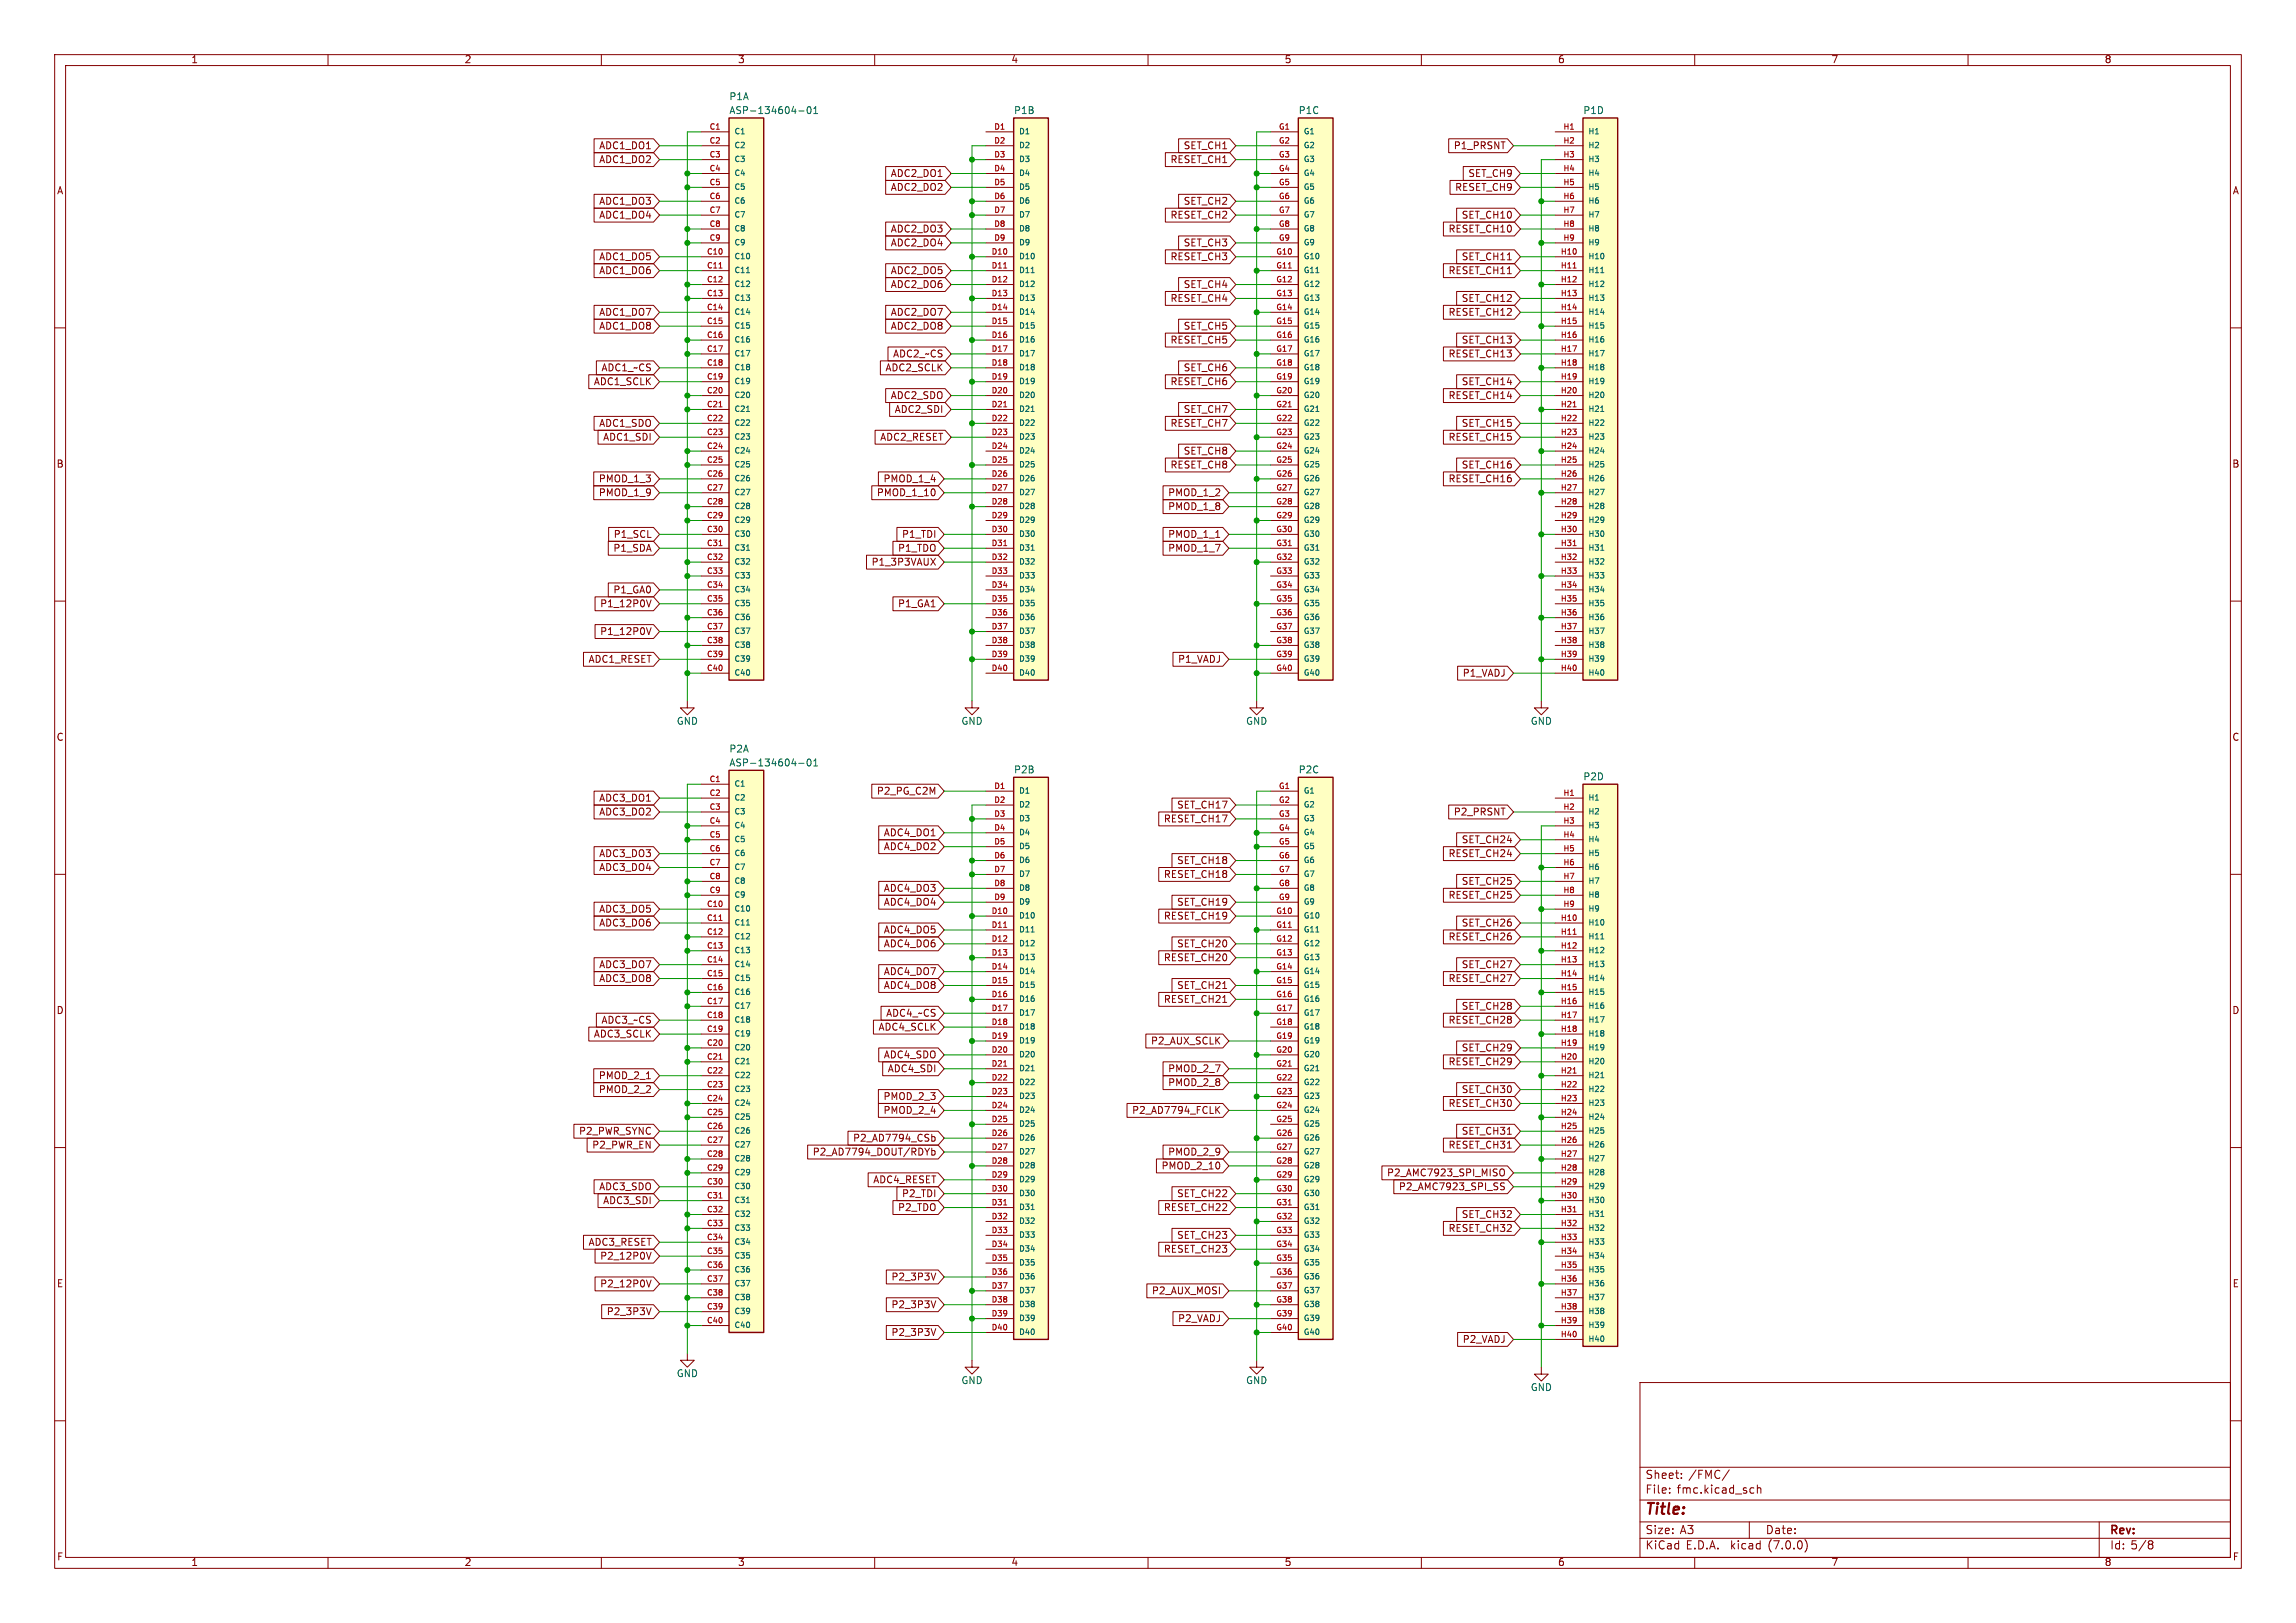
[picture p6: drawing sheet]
<svg xmlns="http://www.w3.org/2000/svg" width="420mm" height="297mm" viewBox="0 0 420 297" stroke-linecap="round" stroke-linejoin="round" font-family="sans-serif">
<defs><g id="words">
<text font-size="2.8" fill="#840000" x="301" y="277.8">Title:</text>
<g font-size="2.1" fill="#840000">
<text x="301" y="273.6">File:</text>
<text x="301" y="270.9">Sheet:</text>
<text x="306.8" y="273.6">fmc.kicad_sch</text>
<text x="308.9" y="270.9">/FMC/</text>
<text x="301" y="281">Size:</text>
<text x="307.3" y="281">A3</text>
<text x="323" y="281">Date:</text>
<text x="386" y="281.2">Rev:</text>
<text x="301" y="283.8">KiCad</text>
<text x="308.4" y="283.8">E.D.A.</text>
<text x="316.6" y="283.8">kicad</text>
<text x="323.6" y="283.8">(7.0.0)</text>
<text x="386" y="283.8">Id: 5/8</text>
</g>
<g font-size="1.8" fill="#840000">
<text x="35" y="11.8">1</text>
<text x="85" y="11.8">2</text>
<text x="135" y="11.8">3</text>
<text x="185" y="11.8">4</text>
<text x="235" y="11.8">5</text>
<text x="285" y="11.8">6</text>
<text x="335" y="11.8">7</text>
<text x="385" y="11.8">8</text>
<text x="109.5" y="27.6">ADC1_DO1</text>
<text x="216.4" y="27.6">SET_CH1</text>
<text x="265.8" y="27.6">P1_PRSNT</text>
<text x="10.4" y="35.8">A</text>
<text x="109.5" y="30.1">ADC1_DO2</text>
<text x="162.8" y="32.7">ADC2_DO1</text>
<text x="162.8" y="35.2">ADC2_DO2</text>
<text x="214" y="30.1">RESET_CH1</text>
<text x="266.1" y="35.2">RESET_CH9</text>
<text x="268.5" y="32.7">SET_CH9</text>
<text x="408.4" y="35.8">A</text>
<text x="109.5" y="40.3">ADC1_DO4</text>
<text x="109.5" y="37.7">ADC1_DO3</text>
<text x="214" y="40.3">RESET_CH2</text>
<text x="216.4" y="37.7">SET_CH2</text>
<text x="267.3" y="40.3">SET_CH10</text>
<text x="109.5" y="47.9">ADC1_DO5</text>
<text x="162.8" y="45.4">ADC2_DO4</text>
<text x="162.8" y="42.8">ADC2_DO3</text>
<text x="214" y="47.9">RESET_CH3</text>
<text x="216.4" y="45.4">SET_CH3</text>
<text x="264.8" y="42.8">RESET_CH10</text>
<text x="267.3" y="47.9">SET_CH11</text>
<text x="109.5" y="50.4">ADC1_DO6</text>
<text x="162.8" y="53">ADC2_DO6</text>
<text x="162.8" y="50.4">ADC2_DO5</text>
<text x="216.4" y="53">SET_CH4</text>
<text x="264.8" y="50.4">RESET_CH11</text>
<text x="109.5" y="58.1">ADC1_DO7</text>
<text x="162.8" y="58.1">ADC2_DO7</text>
<text x="214" y="55.5">RESET_CH4</text>
<text x="264.8" y="58.1">RESET_CH12</text>
<text x="267.3" y="55.5">SET_CH12</text>
<text x="109.5" y="60.6">ADC1_DO8</text>
<text x="162.8" y="60.6">ADC2_DO8</text>
<text x="163.2" y="65.7">ADC2_~CS</text>
<text x="214" y="63.1">RESET_CH5</text>
<text x="216.4" y="60.6">SET_CH5</text>
<text x="264.8" y="65.7">RESET_CH13</text>
<text x="267.3" y="63.1">SET_CH13</text>
<text x="108.5" y="70.8">ADC1_SCLK</text>
<text x="109.9" y="68.2">ADC1_~CS</text>
<text x="161.9" y="68.2">ADC2_SCLK</text>
<text x="214" y="70.8">RESET_CH6</text>
<text x="216.4" y="68.2">SET_CH6</text>
<text x="267.3" y="70.8">SET_CH14</text>
<text x="162.8" y="73.3">ADC2_SDO</text>
<text x="163.5" y="75.8">ADC2_SDI</text>
<text x="216.4" y="75.8">SET_CH7</text>
<text x="264.8" y="73.3">RESET_CH14</text>
<text x="109.5" y="78.4">ADC1_SDO</text>
<text x="110.2" y="80.9">ADC1_SDI</text>
<text x="160.9" y="80.9">ADC2_RESET</text>
<text x="214" y="78.4">RESET_CH7</text>
<text x="216.4" y="83.5">SET_CH8</text>
<text x="264.8" y="80.9">RESET_CH15</text>
<text x="267.3" y="78.4">SET_CH15</text>
<text x="10.3" y="85.8">B</text>
<text x="109.4" y="88.5">PMOD_1_3</text>
<text x="161.5" y="88.5">PMOD_1_4</text>
<text x="214" y="86">RESET_CH8</text>
<text x="264.8" y="88.5">RESET_CH16</text>
<text x="267.3" y="86">SET_CH16</text>
<text x="408.3" y="85.8">B</text>
<text x="109.4" y="91.1">PMOD_1_9</text>
<text x="160.3" y="91.1">PMOD_1_10</text>
<text x="213.6" y="91.1">PMOD_1_2</text>
<text x="213.6" y="93.6">PMOD_1_8</text>
<text x="112.1" y="101.2">P1_SDA</text>
<text x="112.1" y="98.7">P1_SCL</text>
<text x="164.1" y="101.2">P1_TDO</text>
<text x="164.9" y="98.7">P1_TDI</text>
<text x="213.6" y="98.7">PMOD_1_1</text>
<text x="213.6" y="101.2">PMOD_1_7</text>
<text x="159.3" y="103.8">P1_3P3VAUX</text>
<text x="109.7" y="111.4">P1_12P0V</text>
<text x="112.1" y="108.9">P1_GA0</text>
<text x="164.1" y="111.4">P1_GA1</text>
<text x="109.7" y="116.5">P1_12P0V</text>
<text x="107.5" y="121.6">ADC1_RESET</text>
<text x="215.4" y="121.6">P1_VADJ</text>
<text x="267.4" y="124.1">P1_VADJ</text>
<text x="10.3" y="135.8">C</text>
<text x="408.3" y="135.8">C</text>
<text x="109.5" y="149.5">ADC3_DO2</text>
<text x="109.5" y="147">ADC3_DO1</text>
<text x="160.3" y="145.7">P2_PG_C2M</text>
<text x="215.2" y="148.2">SET_CH17</text>
<text x="265.8" y="149.5">P2_PRSNT</text>
<text x="161.5" y="153.3">ADC4_DO1</text>
<text x="161.5" y="155.9">ADC4_DO2</text>
<text x="212.8" y="150.8">RESET_CH17</text>
<text x="267.3" y="154.6">SET_CH24</text>
<text x="109.5" y="157.1">ADC3_DO3</text>
<text x="109.5" y="159.7">ADC3_DO4</text>
<text x="212.8" y="160.9">RESET_CH18</text>
<text x="215.2" y="158.4">SET_CH18</text>
<text x="264.8" y="157.1">RESET_CH24</text>
<text x="109.5" y="167.3">ADC3_DO5</text>
<text x="161.5" y="166">ADC4_DO4</text>
<text x="161.5" y="163.5">ADC4_DO3</text>
<text x="215.2" y="166">SET_CH19</text>
<text x="264.8" y="164.7">RESET_CH25</text>
<text x="267.3" y="162.2">SET_CH25</text>
<text x="109.5" y="169.8">ADC3_DO6</text>
<text x="161.5" y="173.6">ADC4_DO6</text>
<text x="161.5" y="171.1">ADC4_DO5</text>
<text x="212.8" y="168.6">RESET_CH19</text>
<text x="215.2" y="173.6">SET_CH20</text>
<text x="264.8" y="172.4">RESET_CH26</text>
<text x="267.3" y="169.8">SET_CH26</text>
<text x="109.5" y="180">ADC3_DO8</text>
<text x="109.5" y="177.4">ADC3_DO7</text>
<text x="161.5" y="178.7">ADC4_DO7</text>
<text x="212.8" y="176.2">RESET_CH20</text>
<text x="264.8" y="180">RESET_CH27</text>
<text x="267.3" y="177.4">SET_CH27</text>
<text x="10.3" y="185.8">D</text>
<text x="161.5" y="181.3">ADC4_DO8</text>
<text x="212.8" y="183.8">RESET_CH21</text>
<text x="215.2" y="181.3">SET_CH21</text>
<text x="267.3" y="185.1">SET_CH28</text>
<text x="408.3" y="185.8">D</text>
<text x="108.5" y="190.1">ADC3_SCLK</text>
<text x="109.9" y="187.6">ADC3_~CS</text>
<text x="160.6" y="188.9">ADC4_SCLK</text>
<text x="162" y="186.3">ADC4_~CS</text>
<text x="210.4" y="191.4">P2_AUX_SCLK</text>
<text x="264.8" y="187.6">RESET_CH28</text>
<text x="109.4" y="197.8">PMOD_2_1</text>
<text x="161.5" y="194">ADC4_SDO</text>
<text x="162.3" y="196.5">ADC4_SDI</text>
<text x="213.6" y="196.5">PMOD_2_7</text>
<text x="264.8" y="195.2">RESET_CH29</text>
<text x="267.3" y="192.7">SET_CH29</text>
<text x="109.4" y="200.3">PMOD_2_2</text>
<text x="161.5" y="201.6">PMOD_2_3</text>
<text x="213.6" y="199">PMOD_2_8</text>
<text x="264.8" y="202.8">RESET_CH30</text>
<text x="267.3" y="200.3">SET_CH30</text>
<text x="105.8" y="207.9">P2_PWR_SYNC</text>
<text x="155.9" y="209.2">P2_AD7794_CSb</text>
<text x="161.5" y="204.1">PMOD_2_4</text>
<text x="207" y="204.1">P2_AD7794_FCLK</text>
<text x="267.3" y="207.9">SET_CH31</text>
<text x="108.2" y="210.5">P2_PWR_EN</text>
<text x="148.5" y="211.7">P2_AD7794_DOUT/RDYb</text>
<text x="212.3" y="214.3">PMOD_2_10</text>
<text x="213.6" y="211.7">PMOD_2_9</text>
<text x="253.6" y="215.5">P2_AMC7923_SPI_MISO</text>
<text x="264.8" y="210.5">RESET_CH31</text>
<text x="109.5" y="218.1">ADC3_SDO</text>
<text x="110.2" y="220.6">ADC3_SDI</text>
<text x="159.6" y="216.8">ADC4_RESET</text>
<text x="164.1" y="221.9">P2_TDO</text>
<text x="164.9" y="219.4">P2_TDI</text>
<text x="212.8" y="221.9">RESET_CH22</text>
<text x="215.2" y="219.4">SET_CH22</text>
<text x="255.8" y="218.1">P2_AMC7923_SPI_SS</text>
<text x="215.2" y="227">SET_CH23</text>
<text x="264.8" y="225.7">RESET_CH32</text>
<text x="267.3" y="223.2">SET_CH32</text>
<text x="107.5" y="228.2">ADC3_RESET</text>
<text x="109.7" y="230.8">P2_12P0V</text>
<text x="212.8" y="229.5">RESET_CH23</text>
<text x="10.4" y="235.8">E</text>
<text x="109.7" y="235.9">P2_12P0V</text>
<text x="162.9" y="234.6">P2_3P3V</text>
<text x="162.9" y="239.7">P2_3P3V</text>
<text x="210.6" y="237.1">P2_AUX_MOSI</text>
<text x="408.3" y="235.8">E</text>
<text x="110.9" y="240.9">P2_3P3V</text>
<text x="162.9" y="244.8">P2_3P3V</text>
<text x="215.4" y="242.2">P2_VADJ</text>
<text x="267.4" y="246">P2_VADJ</text>
<text x="10.4" y="285.8">F</text>
<text x="35" y="286.8">1</text>
<text x="85" y="286.8">2</text>
<text x="135" y="286.8">3</text>
<text x="185" y="286.8">4</text>
<text x="235" y="286.8">5</text>
<text x="285" y="286.8">6</text>
<text x="335" y="286.8">7</text>
<text x="385" y="286.8">8</text>
<text x="408.4" y="285.8">F</text>
</g>
<g font-size="1.8" fill="#006464">
<text x="133.4" y="18.6">P1A</text>
<text x="133.4" y="21.1">ASP-134604-01</text>
<text x="185.4" y="21.1">P1B</text>
<text x="237.5" y="21.1">P1C</text>
<text x="289.6" y="21.1">P1D</text>
<text x="123.7" y="132.9">GND</text>
<text x="133.4" y="138">P2A</text>
<text x="175.8" y="132.9">GND</text>
<text x="227.9" y="132.9">GND</text>
<text x="279.9" y="132.9">GND</text>
<text x="133.4" y="140.5">ASP-134604-01</text>
<text x="185.4" y="141.8">P2B</text>
<text x="237.5" y="141.8">P2C</text>
<text x="289.6" y="143.1">P2D</text>
<text x="123.7" y="252.3">GND</text>
<text x="175.8" y="253.6">GND</text>
<text x="227.9" y="253.6">GND</text>
<text x="279.9" y="254.8">GND</text>
</g>
<g font-size="1.4" fill="#a90000">
<text x="129.7" y="23.9">C1</text>
<text x="181.8" y="23.9">D1</text>
<text x="233.9" y="23.9">G1</text>
<text x="285.9" y="23.9">H1</text>
<text x="129.7" y="26.4">C2</text>
<text x="129.7" y="29">C3</text>
<text x="181.8" y="26.4">D2</text>
<text x="181.8" y="29">D3</text>
<text x="233.9" y="26.4">G2</text>
<text x="233.9" y="29">G3</text>
<text x="285.9" y="26.4">H2</text>
<text x="285.9" y="29">H3</text>
<text x="129.7" y="31.5">C4</text>
<text x="129.7" y="34">C5</text>
<text x="181.8" y="31.5">D4</text>
<text x="181.8" y="34">D5</text>
<text x="233.9" y="31.5">G4</text>
<text x="233.9" y="34">G5</text>
<text x="285.9" y="31.5">H4</text>
<text x="285.9" y="34">H5</text>
<text x="129.7" y="36.6">C6</text>
<text x="129.7" y="39.1">C7</text>
<text x="129.7" y="41.7">C8</text>
<text x="181.8" y="36.6">D6</text>
<text x="181.8" y="39.1">D7</text>
<text x="181.8" y="41.7">D8</text>
<text x="233.9" y="36.6">G6</text>
<text x="233.9" y="39.1">G7</text>
<text x="233.9" y="41.7">G8</text>
<text x="285.9" y="36.6">H6</text>
<text x="285.9" y="39.1">H7</text>
<text x="285.9" y="41.7">H8</text>
<text x="129.2" y="46.7">C10</text>
<text x="129.7" y="44.2">C9</text>
<text x="181.3" y="46.7">D10</text>
<text x="181.8" y="44.2">D9</text>
<text x="233.4" y="46.7">G10</text>
<text x="233.9" y="44.2">G9</text>
<text x="285.4" y="46.7">H10</text>
<text x="285.9" y="44.2">H9</text>
<text x="129.2" y="49.3">C11</text>
<text x="129.2" y="51.8">C12</text>
<text x="181.3" y="49.3">D11</text>
<text x="181.3" y="51.8">D12</text>
<text x="233.4" y="49.3">G11</text>
<text x="233.4" y="51.8">G12</text>
<text x="285.4" y="49.3">H11</text>
<text x="285.4" y="51.8">H12</text>
<text x="129.2" y="54.4">C13</text>
<text x="129.2" y="56.9">C14</text>
<text x="129.2" y="59.4">C15</text>
<text x="181.3" y="54.4">D13</text>
<text x="181.3" y="56.9">D14</text>
<text x="181.3" y="59.4">D15</text>
<text x="233.4" y="54.4">G13</text>
<text x="233.4" y="56.9">G14</text>
<text x="233.4" y="59.4">G15</text>
<text x="285.4" y="54.4">H13</text>
<text x="285.4" y="56.9">H14</text>
<text x="285.4" y="59.4">H15</text>
<text x="129.2" y="62">C16</text>
<text x="129.2" y="64.5">C17</text>
<text x="181.3" y="62">D16</text>
<text x="181.3" y="64.5">D17</text>
<text x="233.4" y="62">G16</text>
<text x="233.4" y="64.5">G17</text>
<text x="285.4" y="62">H16</text>
<text x="285.4" y="64.5">H17</text>
<text x="129.2" y="67.1">C18</text>
<text x="129.2" y="69.6">C19</text>
<text x="181.3" y="67.1">D18</text>
<text x="181.3" y="69.6">D19</text>
<text x="233.4" y="67.1">G18</text>
<text x="233.4" y="69.6">G19</text>
<text x="285.4" y="67.1">H18</text>
<text x="285.4" y="69.6">H19</text>
<text x="129.2" y="72.1">C20</text>
<text x="129.2" y="74.7">C21</text>
<text x="129.2" y="77.2">C22</text>
<text x="181.3" y="72.1">D20</text>
<text x="181.3" y="74.7">D21</text>
<text x="181.3" y="77.2">D22</text>
<text x="233.4" y="72.1">G20</text>
<text x="233.4" y="74.7">G21</text>
<text x="233.4" y="77.2">G22</text>
<text x="285.4" y="72.1">H20</text>
<text x="285.4" y="74.7">H21</text>
<text x="285.4" y="77.2">H22</text>
<text x="129.2" y="79.8">C23</text>
<text x="129.2" y="82.3">C24</text>
<text x="181.3" y="79.8">D23</text>
<text x="181.3" y="82.3">D24</text>
<text x="233.4" y="79.8">G23</text>
<text x="233.4" y="82.3">G24</text>
<text x="285.4" y="79.8">H23</text>
<text x="285.4" y="82.3">H24</text>
<text x="129.2" y="84.8">C25</text>
<text x="129.2" y="87.4">C26</text>
<text x="129.2" y="89.9">C27</text>
<text x="181.3" y="84.8">D25</text>
<text x="181.3" y="87.4">D26</text>
<text x="181.3" y="89.9">D27</text>
<text x="233.4" y="84.8">G25</text>
<text x="233.4" y="87.4">G26</text>
<text x="233.4" y="89.9">G27</text>
<text x="285.4" y="84.8">H25</text>
<text x="285.4" y="87.4">H26</text>
<text x="285.4" y="89.9">H27</text>
<text x="129.2" y="92.5">C28</text>
<text x="129.2" y="95">C29</text>
<text x="181.3" y="92.5">D28</text>
<text x="181.3" y="95">D29</text>
<text x="233.4" y="92.5">G28</text>
<text x="233.4" y="95">G29</text>
<text x="285.4" y="92.5">H28</text>
<text x="285.4" y="95">H29</text>
<text x="129.2" y="97.5">C30</text>
<text x="129.2" y="100.1">C31</text>
<text x="181.3" y="97.5">D30</text>
<text x="181.3" y="100.1">D31</text>
<text x="233.4" y="97.5">G30</text>
<text x="233.4" y="100.1">G31</text>
<text x="285.4" y="97.5">H30</text>
<text x="285.4" y="100.1">H31</text>
<text x="129.2" y="102.6">C32</text>
<text x="129.2" y="105.2">C33</text>
<text x="129.2" y="107.7">C34</text>
<text x="181.3" y="102.6">D32</text>
<text x="181.3" y="105.2">D33</text>
<text x="181.3" y="107.7">D34</text>
<text x="233.4" y="102.6">G32</text>
<text x="233.4" y="105.2">G33</text>
<text x="233.4" y="107.7">G34</text>
<text x="285.4" y="102.6">H32</text>
<text x="285.4" y="105.2">H33</text>
<text x="285.4" y="107.7">H34</text>
<text x="129.2" y="110.2">C35</text>
<text x="129.2" y="112.8">C36</text>
<text x="181.3" y="110.2">D35</text>
<text x="181.3" y="112.8">D36</text>
<text x="233.4" y="110.2">G35</text>
<text x="233.4" y="112.8">G36</text>
<text x="285.4" y="110.2">H35</text>
<text x="285.4" y="112.8">H36</text>
<text x="129.2" y="115.3">C37</text>
<text x="129.2" y="117.9">C38</text>
<text x="181.3" y="115.3">D37</text>
<text x="181.3" y="117.9">D38</text>
<text x="233.4" y="115.3">G37</text>
<text x="233.4" y="117.9">G38</text>
<text x="285.4" y="115.3">H37</text>
<text x="285.4" y="117.9">H38</text>
<text x="129.2" y="120.4">C39</text>
<text x="129.2" y="122.9">C40</text>
<text x="181.3" y="120.4">D39</text>
<text x="181.3" y="122.9">D40</text>
<text x="233.4" y="120.4">G39</text>
<text x="233.4" y="122.9">G40</text>
<text x="285.4" y="120.4">H39</text>
<text x="285.4" y="122.9">H40</text>
<text x="129.7" y="143.3">C1</text>
<text x="129.7" y="145.8">C2</text>
<text x="129.7" y="148.3">C3</text>
<text x="181.8" y="144.5">D1</text>
<text x="181.8" y="147.1">D2</text>
<text x="181.8" y="149.6">D3</text>
<text x="233.9" y="144.5">G1</text>
<text x="233.9" y="147.1">G2</text>
<text x="233.9" y="149.6">G3</text>
<text x="285.9" y="145.8">H1</text>
<text x="285.9" y="148.3">H2</text>
<text x="129.7" y="150.9">C4</text>
<text x="129.7" y="153.4">C5</text>
<text x="129.7" y="156">C6</text>
<text x="181.8" y="152.1">D4</text>
<text x="181.8" y="154.7">D5</text>
<text x="233.9" y="152.1">G4</text>
<text x="233.9" y="154.7">G5</text>
<text x="285.9" y="150.9">H3</text>
<text x="285.9" y="153.4">H4</text>
<text x="285.9" y="156">H5</text>
<text x="129.7" y="158.5">C7</text>
<text x="129.7" y="161">C8</text>
<text x="181.8" y="157.2">D6</text>
<text x="181.8" y="159.8">D7</text>
<text x="233.9" y="157.2">G6</text>
<text x="233.9" y="159.8">G7</text>
<text x="285.9" y="158.5">H6</text>
<text x="285.9" y="161">H7</text>
<text x="129.2" y="166.1">C10</text>
<text x="129.7" y="163.6">C9</text>
<text x="181.3" y="167.4">D10</text>
<text x="181.8" y="162.3">D8</text>
<text x="181.8" y="164.8">D9</text>
<text x="233.4" y="167.4">G10</text>
<text x="233.9" y="162.3">G8</text>
<text x="233.9" y="164.8">G9</text>
<text x="285.9" y="163.6">H8</text>
<text x="285.9" y="166.1">H9</text>
<text x="129.2" y="168.7">C11</text>
<text x="129.2" y="171.2">C12</text>
<text x="129.2" y="173.7">C13</text>
<text x="181.3" y="169.9">D11</text>
<text x="181.3" y="172.5">D12</text>
<text x="233.4" y="169.9">G11</text>
<text x="233.4" y="172.5">G12</text>
<text x="285.4" y="168.7">H10</text>
<text x="285.4" y="171.2">H11</text>
<text x="285.4" y="173.7">H12</text>
<text x="129.2" y="176.3">C14</text>
<text x="129.2" y="178.8">C15</text>
<text x="181.3" y="175">D13</text>
<text x="181.3" y="177.5">D14</text>
<text x="233.4" y="175">G13</text>
<text x="233.4" y="177.5">G14</text>
<text x="285.4" y="176.3">H13</text>
<text x="285.4" y="178.8">H14</text>
<text x="129.2" y="181.4">C16</text>
<text x="129.2" y="183.9">C17</text>
<text x="181.3" y="180.1">D15</text>
<text x="181.3" y="182.6">D16</text>
<text x="181.3" y="185.2">D17</text>
<text x="233.4" y="180.1">G15</text>
<text x="233.4" y="182.6">G16</text>
<text x="233.4" y="185.2">G17</text>
<text x="285.4" y="181.4">H15</text>
<text x="285.4" y="183.9">H16</text>
<text x="129.2" y="186.4">C18</text>
<text x="129.2" y="189">C19</text>
<text x="129.2" y="191.5">C20</text>
<text x="181.3" y="187.7">D18</text>
<text x="181.3" y="190.2">D19</text>
<text x="233.4" y="187.7">G18</text>
<text x="233.4" y="190.2">G19</text>
<text x="285.4" y="186.4">H17</text>
<text x="285.4" y="189">H18</text>
<text x="285.4" y="191.5">H19</text>
<text x="129.2" y="194.1">C21</text>
<text x="129.2" y="196.6">C22</text>
<text x="181.3" y="192.8">D20</text>
<text x="181.3" y="195.3">D21</text>
<text x="181.3" y="197.9">D22</text>
<text x="233.4" y="192.8">G20</text>
<text x="233.4" y="195.3">G21</text>
<text x="233.4" y="197.9">G22</text>
<text x="285.4" y="194.1">H20</text>
<text x="285.4" y="196.6">H21</text>
<text x="129.2" y="199.1">C23</text>
<text x="129.2" y="201.7">C24</text>
<text x="181.3" y="200.4">D23</text>
<text x="181.3" y="202.9">D24</text>
<text x="233.4" y="200.4">G23</text>
<text x="233.4" y="202.9">G24</text>
<text x="285.4" y="199.1">H22</text>
<text x="285.4" y="201.7">H23</text>
<text x="129.2" y="204.2">C25</text>
<text x="129.2" y="206.8">C26</text>
<text x="129.2" y="209.3">C27</text>
<text x="181.3" y="205.5">D25</text>
<text x="181.3" y="208">D26</text>
<text x="233.4" y="205.5">G25</text>
<text x="233.4" y="208">G26</text>
<text x="285.4" y="204.2">H24</text>
<text x="285.4" y="206.8">H25</text>
<text x="285.4" y="209.3">H26</text>
<text x="129.2" y="211.8">C28</text>
<text x="129.2" y="214.4">C29</text>
<text x="181.3" y="210.6">D27</text>
<text x="181.3" y="213.1">D28</text>
<text x="181.3" y="215.6">D29</text>
<text x="233.4" y="210.6">G27</text>
<text x="233.4" y="213.1">G28</text>
<text x="233.4" y="215.6">G29</text>
<text x="285.4" y="211.8">H27</text>
<text x="285.4" y="214.4">H28</text>
<text x="129.2" y="216.9">C30</text>
<text x="129.2" y="219.5">C31</text>
<text x="129.2" y="222">C32</text>
<text x="181.3" y="218.2">D30</text>
<text x="181.3" y="220.7">D31</text>
<text x="233.4" y="218.2">G30</text>
<text x="233.4" y="220.7">G31</text>
<text x="285.4" y="216.9">H29</text>
<text x="285.4" y="219.5">H30</text>
<text x="285.4" y="222">H31</text>
<text x="129.2" y="224.5">C33</text>
<text x="129.2" y="227.1">C34</text>
<text x="181.3" y="223.3">D32</text>
<text x="181.3" y="225.8">D33</text>
<text x="233.4" y="223.3">G32</text>
<text x="233.4" y="225.8">G33</text>
<text x="285.4" y="224.5">H32</text>
<text x="285.4" y="227.1">H33</text>
<text x="129.2" y="229.6">C35</text>
<text x="129.2" y="232.2">C36</text>
<text x="181.3" y="228.3">D34</text>
<text x="181.3" y="230.9">D35</text>
<text x="181.3" y="233.4">D36</text>
<text x="233.4" y="228.3">G34</text>
<text x="233.4" y="230.9">G35</text>
<text x="233.4" y="233.4">G36</text>
<text x="285.4" y="229.6">H34</text>
<text x="285.4" y="232.2">H35</text>
<text x="129.2" y="234.7">C37</text>
<text x="129.2" y="237.2">C38</text>
<text x="129.2" y="239.8">C39</text>
<text x="181.3" y="236">D37</text>
<text x="181.3" y="238.5">D38</text>
<text x="233.4" y="236">G37</text>
<text x="233.4" y="238.5">G38</text>
<text x="285.4" y="234.7">H36</text>
<text x="285.4" y="237.2">H37</text>
<text x="285.4" y="239.8">H38</text>
<text x="129.2" y="242.3">C40</text>
<text x="181.3" y="241">D39</text>
<text x="181.3" y="243.6">D40</text>
<text x="233.4" y="241">G39</text>
<text x="233.4" y="243.6">G40</text>
<text x="285.4" y="242.3">H39</text>
<text x="285.4" y="244.9">H40</text>
</g>
<g font-size="1.4" fill="#006464">
<text x="134.4" y="24.8">C1</text>
<text x="134.4" y="27.4">C2</text>
<text x="134.4" y="29.9">C3</text>
<text x="186.4" y="24.8">D1</text>
<text x="186.4" y="27.4">D2</text>
<text x="186.4" y="29.9">D3</text>
<text x="238.5" y="24.8">G1</text>
<text x="238.5" y="27.4">G2</text>
<text x="238.5" y="29.9">G3</text>
<text x="290.6" y="24.8">H1</text>
<text x="290.6" y="27.4">H2</text>
<text x="290.6" y="29.9">H3</text>
<text x="134.4" y="32.4">C4</text>
<text x="134.4" y="35">C5</text>
<text x="186.4" y="32.4">D4</text>
<text x="186.4" y="35">D5</text>
<text x="238.5" y="32.4">G4</text>
<text x="238.5" y="35">G5</text>
<text x="290.6" y="32.4">H4</text>
<text x="290.6" y="35">H5</text>
<text x="134.4" y="37.5">C6</text>
<text x="134.4" y="40.1">C7</text>
<text x="186.4" y="37.5">D6</text>
<text x="186.4" y="40.1">D7</text>
<text x="238.5" y="37.5">G6</text>
<text x="238.5" y="40.1">G7</text>
<text x="290.6" y="37.5">H6</text>
<text x="290.6" y="40.1">H7</text>
<text x="134.4" y="47.7">C10</text>
<text x="134.4" y="42.6">C8</text>
<text x="134.4" y="45.1">C9</text>
<text x="186.4" y="47.7">D10</text>
<text x="186.4" y="42.6">D8</text>
<text x="186.4" y="45.1">D9</text>
<text x="238.5" y="47.7">G10</text>
<text x="238.5" y="42.6">G8</text>
<text x="238.5" y="45.1">G9</text>
<text x="290.6" y="47.7">H10</text>
<text x="290.6" y="42.6">H8</text>
<text x="290.6" y="45.1">H9</text>
<text x="134.4" y="50.2">C11</text>
<text x="134.4" y="52.8">C12</text>
<text x="186.4" y="50.2">D11</text>
<text x="186.4" y="52.8">D12</text>
<text x="238.5" y="50.2">G11</text>
<text x="238.5" y="52.8">G12</text>
<text x="290.6" y="50.2">H11</text>
<text x="290.6" y="52.8">H12</text>
<text x="134.4" y="55.3">C13</text>
<text x="134.4" y="57.8">C14</text>
<text x="186.4" y="55.3">D13</text>
<text x="186.4" y="57.8">D14</text>
<text x="238.5" y="55.3">G13</text>
<text x="238.5" y="57.8">G14</text>
<text x="290.6" y="55.3">H13</text>
<text x="290.6" y="57.8">H14</text>
<text x="134.4" y="60.4">C15</text>
<text x="134.4" y="62.9">C16</text>
<text x="134.4" y="65.5">C17</text>
<text x="186.4" y="60.4">D15</text>
<text x="186.4" y="62.9">D16</text>
<text x="186.4" y="65.5">D17</text>
<text x="238.5" y="60.4">G15</text>
<text x="238.5" y="62.9">G16</text>
<text x="238.5" y="65.5">G17</text>
<text x="290.6" y="60.4">H15</text>
<text x="290.6" y="62.9">H16</text>
<text x="290.6" y="65.5">H17</text>
<text x="134.4" y="68">C18</text>
<text x="134.4" y="70.5">C19</text>
<text x="186.4" y="68">D18</text>
<text x="186.4" y="70.5">D19</text>
<text x="238.5" y="68">G18</text>
<text x="238.5" y="70.5">G19</text>
<text x="290.6" y="68">H18</text>
<text x="290.6" y="70.5">H19</text>
<text x="134.4" y="73.1">C20</text>
<text x="134.4" y="75.6">C21</text>
<text x="186.4" y="73.1">D20</text>
<text x="186.4" y="75.6">D21</text>
<text x="238.5" y="73.1">G20</text>
<text x="238.5" y="75.6">G21</text>
<text x="290.6" y="73.1">H20</text>
<text x="290.6" y="75.6">H21</text>
<text x="134.4" y="78.2">C22</text>
<text x="134.4" y="80.7">C23</text>
<text x="134.4" y="83.2">C24</text>
<text x="186.4" y="78.2">D22</text>
<text x="186.4" y="80.7">D23</text>
<text x="186.4" y="83.2">D24</text>
<text x="238.5" y="78.2">G22</text>
<text x="238.5" y="80.7">G23</text>
<text x="238.5" y="83.2">G24</text>
<text x="290.6" y="78.2">H22</text>
<text x="290.6" y="80.7">H23</text>
<text x="290.6" y="83.2">H24</text>
<text x="134.4" y="85.8">C25</text>
<text x="134.4" y="88.3">C26</text>
<text x="186.4" y="85.8">D25</text>
<text x="186.4" y="88.3">D26</text>
<text x="238.5" y="85.8">G25</text>
<text x="238.5" y="88.3">G26</text>
<text x="290.6" y="85.8">H25</text>
<text x="290.6" y="88.3">H26</text>
<text x="134.4" y="90.9">C27</text>
<text x="134.4" y="93.4">C28</text>
<text x="134.4" y="95.9">C29</text>
<text x="186.4" y="90.9">D27</text>
<text x="186.4" y="93.4">D28</text>
<text x="186.4" y="95.9">D29</text>
<text x="238.5" y="90.9">G27</text>
<text x="238.5" y="93.4">G28</text>
<text x="238.5" y="95.9">G29</text>
<text x="290.6" y="90.9">H27</text>
<text x="290.6" y="93.4">H28</text>
<text x="290.6" y="95.9">H29</text>
<text x="134.4" y="98.5">C30</text>
<text x="134.4" y="101">C31</text>
<text x="186.4" y="98.5">D30</text>
<text x="186.4" y="101">D31</text>
<text x="238.5" y="98.5">G30</text>
<text x="238.5" y="101">G31</text>
<text x="290.6" y="98.5">H30</text>
<text x="290.6" y="101">H31</text>
<text x="134.4" y="103.6">C32</text>
<text x="134.4" y="106.1">C33</text>
<text x="186.4" y="103.6">D32</text>
<text x="186.4" y="106.1">D33</text>
<text x="238.5" y="103.6">G32</text>
<text x="238.5" y="106.1">G33</text>
<text x="290.6" y="103.6">H32</text>
<text x="290.6" y="106.1">H33</text>
<text x="134.4" y="108.6">C34</text>
<text x="134.4" y="111.2">C35</text>
<text x="134.4" y="113.7">C36</text>
<text x="186.4" y="108.6">D34</text>
<text x="186.4" y="111.2">D35</text>
<text x="186.4" y="113.7">D36</text>
<text x="238.5" y="108.6">G34</text>
<text x="238.5" y="111.2">G35</text>
<text x="238.5" y="113.7">G36</text>
<text x="290.6" y="108.6">H34</text>
<text x="290.6" y="111.2">H35</text>
<text x="290.6" y="113.7">H36</text>
<text x="134.4" y="116.3">C37</text>
<text x="134.4" y="118.8">C38</text>
<text x="186.4" y="116.3">D37</text>
<text x="186.4" y="118.8">D38</text>
<text x="238.5" y="116.3">G37</text>
<text x="238.5" y="118.8">G38</text>
<text x="290.6" y="116.3">H37</text>
<text x="290.6" y="118.8">H38</text>
<text x="134.4" y="121.3">C39</text>
<text x="134.4" y="123.9">C40</text>
<text x="186.4" y="121.3">D39</text>
<text x="186.4" y="123.9">D40</text>
<text x="238.5" y="121.3">G39</text>
<text x="238.5" y="123.9">G40</text>
<text x="290.6" y="121.3">H39</text>
<text x="290.6" y="123.9">H40</text>
<text x="134.4" y="144.2">C1</text>
<text x="134.4" y="146.7">C2</text>
<text x="134.4" y="149.3">C3</text>
<text x="186.4" y="145.5">D1</text>
<text x="186.4" y="148">D2</text>
<text x="238.5" y="145.5">G1</text>
<text x="238.5" y="148">G2</text>
<text x="290.6" y="146.7">H1</text>
<text x="290.6" y="149.3">H2</text>
<text x="134.4" y="151.8">C4</text>
<text x="134.4" y="154.4">C5</text>
<text x="186.4" y="150.6">D3</text>
<text x="186.4" y="153.1">D4</text>
<text x="186.4" y="155.6">D5</text>
<text x="238.5" y="150.6">G3</text>
<text x="238.5" y="153.1">G4</text>
<text x="238.5" y="155.6">G5</text>
<text x="290.6" y="151.8">H3</text>
<text x="290.6" y="154.4">H4</text>
<text x="134.4" y="156.9">C6</text>
<text x="134.4" y="159.4">C7</text>
<text x="134.4" y="162">C8</text>
<text x="186.4" y="158.2">D6</text>
<text x="186.4" y="160.7">D7</text>
<text x="238.5" y="158.2">G6</text>
<text x="238.5" y="160.7">G7</text>
<text x="290.6" y="156.9">H5</text>
<text x="290.6" y="159.4">H6</text>
<text x="290.6" y="162">H7</text>
<text x="134.4" y="167.1">C10</text>
<text x="134.4" y="164.5">C9</text>
<text x="186.4" y="163.3">D8</text>
<text x="186.4" y="165.8">D9</text>
<text x="238.5" y="163.3">G8</text>
<text x="238.5" y="165.8">G9</text>
<text x="290.6" y="164.5">H8</text>
<text x="290.6" y="167.1">H9</text>
<text x="134.4" y="169.6">C11</text>
<text x="134.4" y="172.1">C12</text>
<text x="186.4" y="168.3">D10</text>
<text x="186.4" y="170.9">D11</text>
<text x="186.4" y="173.4">D12</text>
<text x="238.5" y="168.3">G10</text>
<text x="238.5" y="170.9">G11</text>
<text x="238.5" y="173.4">G12</text>
<text x="290.6" y="169.6">H10</text>
<text x="290.6" y="172.1">H11</text>
<text x="134.4" y="174.7">C13</text>
<text x="134.4" y="177.2">C14</text>
<text x="134.4" y="179.8">C15</text>
<text x="186.4" y="176">D13</text>
<text x="186.4" y="178.5">D14</text>
<text x="238.5" y="176">G13</text>
<text x="238.5" y="178.5">G14</text>
<text x="290.6" y="174.7">H12</text>
<text x="290.6" y="177.2">H13</text>
<text x="290.6" y="179.8">H14</text>
<text x="134.4" y="182.3">C16</text>
<text x="134.4" y="184.8">C17</text>
<text x="186.4" y="181">D15</text>
<text x="186.4" y="183.6">D16</text>
<text x="238.5" y="181">G15</text>
<text x="238.5" y="183.6">G16</text>
<text x="290.6" y="182.3">H15</text>
<text x="290.6" y="184.8">H16</text>
<text x="134.4" y="187.4">C18</text>
<text x="134.4" y="189.9">C19</text>
<text x="186.4" y="186.1">D17</text>
<text x="186.4" y="188.7">D18</text>
<text x="186.4" y="191.2">D19</text>
<text x="238.5" y="186.1">G17</text>
<text x="238.5" y="188.7">G18</text>
<text x="238.5" y="191.2">G19</text>
<text x="290.6" y="187.4">H17</text>
<text x="290.6" y="189.9">H18</text>
<text x="134.4" y="192.5">C20</text>
<text x="134.4" y="195">C21</text>
<text x="134.4" y="197.5">C22</text>
<text x="186.4" y="193.7">D20</text>
<text x="186.4" y="196.3">D21</text>
<text x="238.5" y="193.7">G20</text>
<text x="238.5" y="196.3">G21</text>
<text x="290.6" y="192.5">H19</text>
<text x="290.6" y="195">H20</text>
<text x="290.6" y="197.5">H21</text>
<text x="134.4" y="200.1">C23</text>
<text x="134.4" y="202.6">C24</text>
<text x="186.4" y="198.8">D22</text>
<text x="186.4" y="201.4">D23</text>
<text x="186.4" y="203.9">D24</text>
<text x="238.5" y="198.8">G22</text>
<text x="238.5" y="201.4">G23</text>
<text x="238.5" y="203.9">G24</text>
<text x="290.6" y="200.1">H22</text>
<text x="290.6" y="202.6">H23</text>
<text x="134.4" y="205.2">C25</text>
<text x="134.4" y="207.7">C26</text>
<text x="186.4" y="206.4">D25</text>
<text x="186.4" y="209">D26</text>
<text x="238.5" y="206.4">G25</text>
<text x="238.5" y="209">G26</text>
<text x="290.6" y="205.2">H24</text>
<text x="290.6" y="207.7">H25</text>
<text x="134.4" y="210.2">C27</text>
<text x="134.4" y="212.8">C28</text>
<text x="134.4" y="215.3">C29</text>
<text x="186.4" y="211.5">D27</text>
<text x="186.4" y="214.1">D28</text>
<text x="238.5" y="211.5">G27</text>
<text x="238.5" y="214.1">G28</text>
<text x="290.6" y="210.2">H26</text>
<text x="290.6" y="212.8">H27</text>
<text x="290.6" y="215.3">H28</text>
<text x="134.4" y="217.9">C30</text>
<text x="134.4" y="220.4">C31</text>
<text x="186.4" y="216.6">D29</text>
<text x="186.4" y="219.1">D30</text>
<text x="186.4" y="221.7">D31</text>
<text x="238.5" y="216.6">G29</text>
<text x="238.5" y="219.1">G30</text>
<text x="238.5" y="221.7">G31</text>
<text x="290.6" y="217.9">H29</text>
<text x="290.6" y="220.4">H30</text>
<text x="134.4" y="222.9">C32</text>
<text x="134.4" y="225.5">C33</text>
<text x="186.4" y="224.2">D32</text>
<text x="186.4" y="226.8">D33</text>
<text x="238.5" y="224.2">G32</text>
<text x="238.5" y="226.8">G33</text>
<text x="290.6" y="222.9">H31</text>
<text x="290.6" y="225.5">H32</text>
<text x="134.4" y="228">C34</text>
<text x="134.4" y="230.6">C35</text>
<text x="134.4" y="233.1">C36</text>
<text x="186.4" y="229.3">D34</text>
<text x="186.4" y="231.8">D35</text>
<text x="238.5" y="229.3">G34</text>
<text x="238.5" y="231.8">G35</text>
<text x="290.6" y="228">H33</text>
<text x="290.6" y="230.6">H34</text>
<text x="290.6" y="233.1">H35</text>
<text x="134.4" y="235.6">C37</text>
<text x="134.4" y="238.2">C38</text>
<text x="186.4" y="234.4">D36</text>
<text x="186.4" y="236.9">D37</text>
<text x="186.4" y="239.5">D38</text>
<text x="238.5" y="234.4">G36</text>
<text x="238.5" y="236.9">G37</text>
<text x="238.5" y="239.5">G38</text>
<text x="290.6" y="235.6">H36</text>
<text x="290.6" y="238.2">H37</text>
<text x="134.4" y="240.7">C39</text>
<text x="134.4" y="243.3">C40</text>
<text x="186.4" y="242">D39</text>
<text x="186.4" y="244.5">D40</text>
<text x="238.5" y="242">G39</text>
<text x="238.5" y="244.5">G40</text>
<text x="290.6" y="240.7">H38</text>
<text x="290.6" y="243.3">H39</text>
<text x="290.6" y="245.8">H40</text>
</g>
</g></defs>
<g fill="none" stroke="#840000" stroke-width=".18">
<path d="M10 10h400v277h-400zM12 12h396v273h-396zM60 10v2M110 10v2M160 10v2M210 10v2M260 10v2M310 10v2M360 10v2M108.7 27.9h10.8l1.1 1.3-1.1 1.3h-10.8zM108.7 25.4h10.8l1.1 1.3-1.1 1.2h-10.8zM108.7 38.1h10.8l1.1 1.3-1.1 1.2h-10.8z"/>
<path d="M108.7 35.6h10.8l1.1 1.2-1.1 1.3h-10.8zM128.3 24.1h5M128.3 26.7h5M128.3 29.2h5M128.3 31.8h5M128.3 34.3h5M128.3 36.8h5M128.3 39.4h5M162 30.5h10.9l1.1 1.3-1.1 1.2h-10.9zM162 33h10.9l1.1 1.3-1.1 1.3h-10.9zM180.3 24.1h5.1M180.3 26.7h5.1"/>
<path d="M180.3 29.2h5.1M180.3 31.8h5.1M180.3 34.3h5.1M180.3 36.8h5.1M180.3 39.4h5.1M213.2 38.1h11.7l1.2 1.3-1.2 1.2h-11.7zM213.2 27.9h11.7l1.2 1.3-1.2 1.3h-11.7zM215.6 35.6h9.3l1.2 1.2-1.2 1.3h-9.3zM215.6 25.4h9.3l1.2 1.3-1.2 1.2h-9.3zM232.4 24.1h5.1M232.4 26.7h5.1M232.4 29.2h5.1"/>
<path d="M232.4 31.8h5.1M232.4 34.3h5.1M232.4 36.8h5.1M232.4 39.4h5.1M265 25.4h10.7l1.2 1.3-1.2 1.2h-10.7zM265.2 33h11.8l1.1 1.3-1.1 1.3h-11.8zM266.5 38.1h10.5l1.1 1.3-1.1 1.2h-10.5zM267.7 30.5h9.3l1.1 1.3-1.1 1.2h-9.3zM284.5 24.1h5.1M284.5 26.7h5.1M284.5 29.2h5.1M284.5 31.8h5.1"/>
<path d="M284.5 34.3h5.1M284.5 36.8h5.1M284.5 39.4h5.1M10 60h2M108.7 48.3h10.8l1.1 1.2-1.1 1.3h-10.8zM108.7 45.7h10.8l1.1 1.3-1.1 1.3h-10.8zM108.7 55.9h10.8l1.1 1.3-1.1 1.2h-10.8zM108.7 58.4h10.8l1.1 1.3-1.1 1.3h-10.8zM128.3 47h5M128.3 49.5h5M128.3 52.1h5M128.3 54.6h5"/>
<path d="M128.3 57.2h5M128.3 59.7h5M128.3 41.9h5M128.3 44.5h5M162 43.2h10.9l1.1 1.3-1.1 1.2h-10.9zM162 40.6h10.9l1.1 1.3-1.1 1.3h-10.9zM162 50.8h10.9l1.1 1.3-1.1 1.2h-10.9zM162 48.3h10.9l1.1 1.2-1.1 1.3h-10.9zM162 55.9h10.9l1.1 1.3-1.1 1.2h-10.9zM162 58.4h10.9l1.1 1.3-1.1 1.3h-10.9zM180.3 47h5.1M180.3 49.5h5.1"/>
<path d="M180.3 52.1h5.1M180.3 54.6h5.1M180.3 57.2h5.1M180.3 59.7h5.1M180.3 41.9h5.1M180.3 44.5h5.1M213.2 45.7h11.7l1.2 1.3-1.2 1.3h-11.7zM213.2 53.3h11.7l1.2 1.3-1.2 1.3h-11.7zM215.6 43.2h9.3l1.2 1.3-1.2 1.2h-9.3zM215.6 50.8h9.3l1.2 1.3-1.2 1.2h-9.3zM215.6 58.4h9.3l1.2 1.3-1.2 1.3h-9.3zM232.4 47h5.1"/>
<path d="M232.4 49.5h5.1M232.4 52.1h5.1M232.4 54.6h5.1M232.4 57.2h5.1M232.4 59.7h5.1M232.4 41.9h5.1M232.4 44.5h5.1M264 40.6h13l1.1 1.3-1.1 1.3h-13zM264 48.3h13l1.1 1.2-1.1 1.3h-13zM264 55.9h13l1.1 1.3-1.1 1.2h-13zM266.5 45.7h10.5l1.1 1.3-1.1 1.3h-10.5zM266.5 53.3h10.5l1.1 1.3-1.1 1.3h-10.5z"/>
<path d="M284.5 47h5.1M284.5 49.5h5.1M284.5 52.1h5.1M284.5 54.6h5.1M284.5 57.2h5.1M284.5 59.7h5.1M284.5 41.9h5.1M284.5 44.5h5.1M408 60h2M107.7 68.6h11.8l1.1 1.3-1.1 1.2h-11.8zM108.7 76.2h10.8l1.1 1.3-1.1 1.2h-10.8zM109.1 66h10.4l1.1 1.3-1.1 1.3h-10.4z"/>
<path d="M109.4 78.7h10.1l1.1 1.3-1.1 1.3h-10.1zM128.3 62.2h5M128.3 64.8h5M128.3 67.3h5M128.3 69.9h5M128.3 72.4h5M128.3 74.9h5M128.3 77.5h5M160.1 78.7h12.8l1.1 1.3-1.1 1.3h-12.8zM161 66h11.9l1.1 1.3-1.1 1.3h-11.9zM162 71.1h10.9l1.1 1.3-1.1 1.3h-10.9zM162.4 63.5h10.5l1.1 1.3-1.1 1.2h-10.5z"/>
<path d="M162.7 73.7h10.2l1.1 1.2-1.1 1.3h-10.2zM180.3 62.2h5.1M180.3 64.8h5.1M180.3 67.3h5.1M180.3 69.9h5.1M180.3 72.4h5.1M180.3 74.9h5.1M180.3 77.5h5.1M213.2 61h11.7l1.2 1.2-1.2 1.3h-11.7zM213.2 68.6h11.7l1.2 1.3-1.2 1.2h-11.7zM213.2 76.2h11.7l1.2 1.3-1.2 1.2h-11.7zM215.6 66h9.3l1.2 1.3-1.2 1.3h-9.3z"/>
<path d="M215.6 73.7h9.3l1.2 1.2-1.2 1.3h-9.3zM232.4 62.2h5.1M232.4 64.8h5.1M232.4 67.3h5.1M232.4 69.9h5.1M232.4 72.4h5.1M232.4 74.9h5.1M232.4 77.5h5.1M264 78.7h13l1.1 1.3-1.1 1.3h-13zM264 63.5h13l1.1 1.3-1.1 1.2h-13zM264 71.1h13l1.1 1.3-1.1 1.3h-13zM266.5 68.6h10.5l1.1 1.3-1.1 1.2h-10.5z"/>
<path d="M266.5 76.2h10.5l1.1 1.3-1.1 1.2h-10.5zM266.5 61h10.5l1.1 1.2-1.1 1.3h-10.5zM284.5 62.2h5.1M284.5 64.8h5.1M284.5 67.3h5.1M284.5 69.9h5.1M284.5 72.4h5.1M284.5 74.9h5.1M284.5 77.5h5.1M108.6 86.4h10.9l1.1 1.2-1.1 1.3h-10.9zM108.6 88.9h10.9l1.1 1.3-1.1 1.2h-10.9zM111.3 99.1h8.2l1.1 1.2-1.1 1.3h-8.2z"/>
<path d="M111.3 96.5h8.2l1.1 1.3-1.1 1.3h-8.2zM128.3 80h5M128.3 82.6h5M128.3 85.1h5M128.3 87.6h5M128.3 90.2h5M128.3 92.7h5M128.3 95.3h5M128.3 97.8h5M159.5 88.9h12.1l1.1 1.3-1.1 1.2h-12.1zM160.7 86.4h10.9l1.1 1.2-1.1 1.3h-10.9zM163.3 99.1h8.3l1.1 1.2-1.1 1.3h-8.3z"/>
<path d="M164.1 96.5h7.5l1.1 1.3-1.1 1.3h-7.5zM180.3 80h5.1M180.3 82.6h5.1M180.3 85.1h5.1M180.3 87.6h5.1M180.3 90.2h5.1M180.3 92.7h5.1M180.3 95.3h5.1M180.3 97.8h5.1M212.7 96.5h11l1.1 1.3-1.1 1.3h-11zM212.7 99.1h11l1.1 1.2-1.1 1.3h-11zM212.7 88.9h11l1.1 1.3-1.1 1.2h-11z"/>
<path d="M212.7 91.4h11l1.1 1.3-1.1 1.3h-11zM213.2 83.8h11.7l1.2 1.3-1.2 1.3h-11.7zM215.6 81.3h9.3l1.2 1.3-1.2 1.2h-9.3zM222.4 98.3h.7M232.4 80h5.1M232.4 82.6h5.1M232.4 85.1h5.1M232.4 87.6h5.1M232.4 90.2h5.1M232.4 92.7h5.1M232.4 95.3h5.1M232.4 97.8h5.1"/>
<path d="M264 86.4h13l1.1 1.2-1.1 1.3h-13zM266.5 83.8h10.5l1.1 1.3-1.1 1.3h-10.5zM284.5 80h5.1M284.5 82.6h5.1M284.5 85.1h5.1M284.5 87.6h5.1M284.5 90.2h5.1M284.5 92.7h5.1M284.5 95.3h5.1M284.5 97.8h5.1M10 110h2M106.7 119.4h12.8l1.1 1.3-1.1 1.2h-12.8z"/>
<path d="M108.8 114.3h10.7l1.1 1.3-1.1 1.2h-10.7zM108.8 109.2h10.7l1.1 1.3-1.1 1.3h-10.7zM111.3 106.7h8.2l1.1 1.3-1.1 1.2h-8.2zM119.1 114.9l-.4 1.2M119.1 109.8l-.4 1.2M128.3 100.3h5M128.3 102.9h5M128.3 105.4h5M128.3 108h5M128.3 110.5h5M128.3 113h5M128.3 115.6h5"/>
<path d="M128.3 118.1h5M158.5 101.6h13.1l1.1 1.3-1.1 1.2h-13.1zM163.3 109.2h8.3l1.1 1.3-1.1 1.3h-8.3zM170.3 102.2l.8 1.2M171.1 102.2l-.8 1.2M180.3 100.3h5.1M180.3 102.9h5.1M180.3 105.4h5.1M180.3 108h5.1M180.3 110.5h5.1M180.3 113h5.1M180.3 115.6h5.1"/>
<path d="M180.3 118.1h5.1M214.6 119.4h9.1l1.1 1.3-1.1 1.2h-9.1zM232.4 100.3h5.1M232.4 102.9h5.1M232.4 105.4h5.1M232.4 108h5.1M232.4 110.5h5.1M232.4 113h5.1M232.4 115.6h5.1M232.4 118.1h5.1M284.5 100.3h5.1M284.5 102.9h5.1"/>
<path d="M284.5 105.4h5.1M284.5 108h5.1M284.5 110.5h5.1M284.5 113h5.1M284.5 115.6h5.1M284.5 118.1h5.1M408 110h2M125.7 128.3v1.2h1.3l-1.3 1.3-1.2-1.3h1.2M128.3 120.7h5M128.3 123.2h5M177.8 128.3v1.2h1.3l-1.3 1.3-1.3-1.3h1.3M180.3 120.7h5.1"/>
<path d="M180.3 123.2h5.1M229.9 128.3v1.2h1.2l-1.2 1.3-1.3-1.3h1.3M232.4 120.7h5.1M232.4 123.2h5.1M266.6 121.9h9.1l1.2 1.3-1.2 1.3h-9.1zM281.9 128.3v1.2h1.3l-1.3 1.3-1.2-1.3h1.2M284.5 120.7h5.1M284.5 123.2h5.1M10 160h2M108.7 147.3h10.8l1.1 1.3-1.1 1.3h-10.8zM108.7 144.8h10.8l1.1 1.3-1.1 1.2h-10.8zM108.7 154.9h10.8l1.1 1.3-1.1 1.3h-10.8z"/>
<path d="M108.7 157.5h10.8l1.1 1.3-1.1 1.2h-10.8zM128.3 146.1h5M128.3 148.6h5M128.3 151.1h5M128.3 153.7h5M128.3 156.2h5M128.3 158.8h5M128.3 143.5h5M159.5 143.5h12.1l1.1 1.3-1.1 1.3h-12.1zM160.7 151.1h10.9l1.1 1.3-1.1 1.3h-10.9zM160.7 153.7h10.9l1.1 1.2-1.1 1.3h-10.9zM180.3 144.8h5.1"/>
<path d="M180.3 147.3h5.1M180.3 149.9h5.1M180.3 152.4h5.1M180.3 154.9h5.1M180.3 157.5h5.1M212 148.6h12.9l1.2 1.3-1.2 1.2h-12.9zM212 158.7h12.9l1.2 1.3-1.2 1.3h-12.9zM214.4 146h10.5l1.2 1.3-1.2 1.3h-10.5zM214.4 156.2h10.5l1.2 1.3-1.2 1.3h-10.5zM232.4 144.8h5.1M232.4 147.3h5.1M232.4 149.9h5.1"/>
<path d="M232.4 152.4h5.1M232.4 154.9h5.1M232.4 157.5h5.1M264 154.9h13l1.1 1.3-1.1 1.3h-13zM265 147.3h10.7l1.2 1.3-1.2 1.3h-10.7zM266.5 152.4h10.5l1.1 1.3-1.1 1.2h-10.5zM284.5 146.1h5.1M284.5 148.6h5.1M284.5 151.1h5.1M284.5 153.7h5.1M284.5 156.2h5.1M284.5 158.8h5.1"/>
<path d="M408 160h2M108.7 165.1h10.8l1.1 1.3-1.1 1.2h-10.8zM108.7 167.6h10.8l1.1 1.3-1.1 1.3h-10.8zM108.7 177.8h10.8l1.1 1.3-1.1 1.2h-10.8zM108.7 175.3h10.8l1.1 1.2-1.1 1.3h-10.8zM128.3 168.9h5M128.3 171.5h5M128.3 174h5M128.3 176.5h5M128.3 179.1h5M128.3 161.3h5M128.3 163.8h5"/>
<path d="M128.3 166.4h5M160.7 163.8h10.9l1.1 1.3-1.1 1.3h-10.9zM160.7 161.3h10.9l1.1 1.3-1.1 1.2h-10.9zM160.7 171.4h10.9l1.1 1.3-1.1 1.3h-10.9zM160.7 168.9h10.9l1.1 1.3-1.1 1.3h-10.9zM160.7 176.5h10.9l1.1 1.3-1.1 1.3h-10.9zM160.7 179.1h10.9l1.1 1.2-1.1 1.3h-10.9zM180.3 160h5.1M180.3 167.6h5.1M180.3 170.2h5.1M180.3 172.7h5.1M180.3 175.3h5.1"/>
<path d="M180.3 177.8h5.1M180.3 162.6h5.1M180.3 165.1h5.1M212 166.4h12.9l1.2 1.2-1.2 1.3h-12.9zM212 174h12.9l1.2 1.3-1.2 1.2h-12.9zM214.4 171.4h10.5l1.2 1.3-1.2 1.3h-10.5zM214.4 163.8h10.5l1.2 1.3-1.2 1.3h-10.5zM214.4 179.1h10.5l1.2 1.2-1.2 1.3h-10.5zM232.4 160h5.1M232.4 167.6h5.1M232.4 170.2h5.1M232.4 172.7h5.1"/>
<path d="M232.4 175.3h5.1M232.4 177.8h5.1M232.4 162.6h5.1M232.4 165.1h5.1M264 170.2h13l1.1 1.3-1.1 1.2h-13zM264 177.8h13l1.1 1.3-1.1 1.2h-13zM264 162.6h13l1.1 1.2-1.1 1.3h-13zM266.5 175.3h10.5l1.1 1.2-1.1 1.3h-10.5zM266.5 160h10.5l1.1 1.3-1.1 1.3h-10.5zM266.5 167.6h10.5l1.1 1.3-1.1 1.3h-10.5zM284.5 168.9h5.1M284.5 171.5h5.1"/>
<path d="M284.5 174h5.1M284.5 176.5h5.1M284.5 179.1h5.1M284.5 161.3h5.1M284.5 163.8h5.1M284.5 166.4h5.1M107.7 188h11.8l1.1 1.2-1.1 1.3h-11.8zM108.6 195.6h10.9l1.1 1.3-1.1 1.2h-10.9zM108.6 198.1h10.9l1.1 1.3-1.1 1.3h-10.9zM109.1 185.4h10.4l1.1 1.3-1.1 1.3h-10.4zM118.3 197.4h.7M128.3 181.6h5"/>
<path d="M128.3 184.2h5M128.3 186.7h5M128.3 189.2h5M128.3 191.8h5M128.3 194.3h5M128.3 196.9h5M128.3 199.4h5M159.8 186.7h11.8l1.1 1.3-1.1 1.2h-11.8zM160.7 199.4h10.9l1.1 1.3-1.1 1.2h-10.9zM160.7 191.8h10.9l1.1 1.2-1.1 1.3h-10.9zM161.2 184.1h10.4l1.1 1.3-1.1 1.3h-10.4zM161.5 194.3h10.1l1.1 1.3-1.1 1.3h-10.1z"/>
<path d="M180.3 180.3h5.1M180.3 182.9h5.1M180.3 185.4h5.1M180.3 188h5.1M180.3 190.5h5.1M180.3 193h5.1M180.3 195.6h5.1M180.3 198.1h5.1M209.6 189.2h14.1l1.1 1.3-1.1 1.3h-14.1zM212 181.6h12.9l1.2 1.3-1.2 1.3h-12.9zM212.7 196.8h11l1.1 1.3-1.1 1.3h-11zM212.7 194.3h11l1.1 1.3-1.1 1.3h-11z"/>
<path d="M232.4 180.3h5.1M232.4 182.9h5.1M232.4 185.4h5.1M232.4 188h5.1M232.4 190.5h5.1M232.4 193h5.1M232.4 195.6h5.1M232.4 198.1h5.1M264 193h13l1.1 1.3-1.1 1.3h-13zM264 185.4h13l1.1 1.3-1.1 1.3h-13zM266.5 198.1h10.5l1.1 1.3-1.1 1.3h-10.5zM266.5 182.9h10.5l1.1 1.3-1.1 1.2h-10.5z"/>
<path d="M266.5 190.5h10.5l1.1 1.3-1.1 1.2h-10.5zM284.5 181.6h5.1M284.5 184.2h5.1M284.5 186.7h5.1M284.5 189.2h5.1M284.5 191.8h5.1M284.5 194.3h5.1M284.5 196.9h5.1M284.5 199.4h5.1M10 210h2M105 205.7h14.5l1.1 1.3-1.1 1.3h-14.5zM107.4 208.3h12.1l1.1 1.3-1.1 1.2h-12.1z"/>
<path d="M108.7 215.9h10.8l1.1 1.3-1.1 1.2h-10.8zM109.4 218.4h10.1l1.1 1.3-1.1 1.3h-10.1zM128.3 201.9h5M128.3 204.5h5M128.3 207h5M128.3 209.6h5M128.3 212.1h5M128.3 214.6h5M128.3 217.2h5M128.3 219.7h5M147.7 209.5h23.9l1.1 1.3-1.1 1.3h-23.9zM155.1 207h16.5l1.1 1.3-1.1 1.3h-16.5z"/>
<path d="M158.8 214.6h12.8l1.1 1.3-1.1 1.3h-12.8zM160.7 201.9h10.9l1.1 1.3-1.1 1.3h-10.9zM163.3 219.7h8.3l1.1 1.3-1.1 1.3h-8.3zM164.1 217.2h7.5l1.1 1.2-1.1 1.3h-7.5zM170 210.1l-.4 .7M170.4 207.6v1.2M170.4 210.1v1.3M170.4 208.1l.4-.1 .2 .2-.1 .6h-.5M170.4 210.6l.4-.1 .2 .3-.1 .5h-.5M180.3 200.7h5.1M180.3 203.2h5.1M180.3 205.7h5.1"/>
<path d="M180.3 208.3h5.1M180.3 210.8h5.1M180.3 213.4h5.1M180.3 215.9h5.1M180.3 218.4h5.1M206.2 201.9h17.5l1.1 1.3-1.1 1.3h-17.5zM211.5 212.1h12.2l1.1 1.3-1.1 1.2h-12.2zM212 219.7h12.9l1.2 1.3-1.2 1.3h-12.9zM212.7 209.5h11l1.1 1.3-1.1 1.3h-11zM214.4 217.2h10.5l1.2 1.2-1.2 1.3h-10.5zM222.6 203l.5 .8M223.1 202.5l-.7 .7"/>
<path d="M232.4 200.7h5.1M232.4 203.2h5.1M232.4 205.7h5.1M232.4 208.3h5.1M232.4 210.8h5.1M232.4 213.4h5.1M232.4 215.9h5.1M232.4 218.4h5.1M252.8 213.4h22.9l1.2 1.2-1.2 1.3h-22.9zM255 215.9h20.7l1.2 1.3-1.2 1.2h-20.7zM264 200.7h13l1.1 1.2-1.1 1.3h-13zM264 208.3h13l1.1 1.3-1.1 1.2h-13z"/>
<path d="M266.5 205.7h10.5l1.1 1.3-1.1 1.3h-10.5zM274.4 214.1l.2-.2a.43 .43 0 0 1 .6 .4v.5a.43 .43 0 0 1-.3 .4 .43 .43 0 0 1-.5-.2M274.5 216.8l.7 .6-.3 .3h-.4M275.2 216.5h-.5l-.2 .2M284.5 201.9h5.1M284.5 204.5h5.1M284.5 207h5.1M284.5 209.6h5.1M284.5 212.1h5.1M284.5 214.6h5.1M284.5 217.2h5.1M284.5 219.7h5.1"/>
<path d="M408 210h2M106.7 226.1h12.8l1.1 1.2-1.1 1.3h-12.8zM108.8 233.7h10.7l1.1 1.2-1.1 1.3h-10.7zM108.8 228.6h10.7l1.1 1.3-1.1 1.2h-10.7zM110.1 238.8h9.4l1.1 1.2-1.1 1.3h-9.4zM119.1 239.3l-.4 1.3M119.1 234.2l-.4 1.3M119.1 229.2l-.4 1.2M128.3 222.2h5M128.3 224.8h5M128.3 227.3h5M128.3 229.9h5"/>
<path d="M128.3 232.4h5M128.3 234.9h5M128.3 237.5h5M162.1 232.4h9.5l1.1 1.3-1.1 1.3h-9.5zM162.1 237.5h9.5l1.1 1.3-1.1 1.2h-9.5zM171.2 233l-.5 1.2M171.2 238l-.5 1.3M180.3 221h5.1M180.3 223.5h5.1M180.3 226.1h5.1M180.3 228.6h5.1M180.3 231.1h5.1"/>
<path d="M180.3 233.7h5.1M180.3 236.2h5.1M180.3 238.8h5.1M209.8 234.9h13.9l1.1 1.3-1.1 1.3h-13.9zM212 227.3h12.9l1.2 1.3-1.2 1.3h-12.9zM214.4 224.8h10.5l1.2 1.3-1.2 1.2h-10.5zM232.4 221h5.1M232.4 223.5h5.1M232.4 226.1h5.1M232.4 228.6h5.1M232.4 231.1h5.1M232.4 233.7h5.1"/>
<path d="M232.4 236.2h5.1M232.4 238.8h5.1M264 223.5h13l1.1 1.3-1.1 1.3h-13zM266.5 221h10.5l1.1 1.2-1.1 1.3h-10.5zM284.5 222.2h5.1M284.5 224.8h5.1M284.5 227.3h5.1M284.5 229.9h5.1M284.5 232.4h5.1M284.5 234.9h5.1M284.5 237.5h5.1M10 260h2"/>
<path d="M125.7 247.6v1.3h1.3l-1.3 1.3-1.2-1.3h1.2M128.3 240h5M128.3 242.6h5M162.1 242.6h9.5l1.1 1.2-1.1 1.3h-9.5zM171.2 243.1l-.5 1.3M177.8 248.9v1.3h1.3l-1.3 1.3-1.3-1.3h1.3M180.3 241.3h5.1M180.3 243.8h5.1M214.6 240h9.1l1.1 1.3-1.1 1.3h-9.1zM229.9 248.9v1.3h1.2l-1.2 1.3-1.3-1.3h1.3M232.4 241.3h5.1M232.4 243.8h5.1"/>
<path d="M266.6 243.8h9.1l1.2 1.3-1.2 1.3h-9.1zM281.9 250.2v1.3h1.3l-1.3 1.2-1.2-1.2h1.2M284.5 240h5.1M284.5 242.6h5.1M284.5 245.1h5.1M300 253h108v32h-108zM408 260h2M300 278.5h108M300 274.5h108M300 268.5h108M305.4 273.1v.2M305.4 272.3v.2"/>
<path d="M307.6 270.4v.2M307.6 269.6v.2M316.3 269l-1.3 1.9M320 278.5v3M320.4 272.3h.4M320.8 273.2l-.4 .1M321.5 272.4l.2-.1h.3l.1 1M321.5 271.8v1.5M384 278.5v6.5M60 285v2M110 285v2M160 285v2"/>
<path d="M210 285v2M260 285v2M300 281.5h108M310 285v2M330.2 281.7a1.72 1.72 0 0 1 0 2.3M360 285v2M393.2 282h.3l.3 .2-.3 .4M393.2 282.6h.3M393.5 282.6l.2 .1 .1 .5-.3 .3h-.3"/>
</g>
<g fill="#ffffc2" stroke="#ffffc2" stroke-width=".18">
<path d="M185.4 21.6h6.4v102.9h-6.4z"/>
<path d="M289.6 21.6h6.3v102.9h-6.3z"/>
<path d="M237.5 21.6h6.3v102.9h-6.3z"/>
<path d="M185.4 142.2h6.4v102.9h-6.4z"/>
<path d="M237.5 142.2h6.3v102.9h-6.3z"/>
<path d="M289.6 143.5h6.3v102.9h-6.3z"/>
<path d="M133.3 141h6.4v102.8h-6.4z"/>
<path d="M133.3 21.6h6.4v102.9h-6.4z"/>
</g>
<path d="M133.3 21.6h6.4v102.9h-6.4zM185.4 21.6h6.4v102.9h-6.4zM237.5 21.6h6.3v102.9h-6.3zM289.6 21.6h6.3v102.9h-6.3zM133.3 141h6.4v102.8h-6.4zM185.4 142.2h6.4v102.9h-6.4zM237.5 142.2h6.3v102.9h-6.3zM289.6 143.5h6.3v102.9h-6.3z" fill="none" stroke="#840000" stroke-width=".25"/>
<g fill="none" stroke="#a90000" stroke-width=".18">
<path d="M131.5 49.1h.6M183.6 49.1h.6M287.7 49.1h.6M131.5 74.5h.6M183.6 74.5h.6M287.7 74.5h.6M131.5 99.9h.6M183.6 99.9h.6M287.7 99.9h.6M131.5 168.4h.6M183.6 169.7h.6M287.7 171h.6"/>
<path d="M131.5 193.8h.6M183.6 195.1h.6M287.7 196.4h.6M131.5 219.2h.6M183.6 220.5h.6M287.7 221.8h.6"/>
</g>
<path d="M147.8 19.6l.1-.1a.68 .68 0 0 1 .5 .7 .68 .68 0 0 1-.5 .6l-.3-.5zM148.8 19.9l.4-.4v1.3M146.1 20.3h1M148.8 20.8h.8M146.1 139.7h1M147.8 139l.1-.1a.68 .68 0 0 1 .5 .6 .68 .68 0 0 1-.5 .7l-.3-.5zM148.8 139.3l.4-.4v1.3M148.8 140.2h.8" fill="none" stroke="#006464" stroke-width=".18"/>
<g fill="none" stroke="#009600" stroke-width=".18">
<path d="M120.6 39.4h7.7M120.6 36.8h7.7M120.6 29.2h7.7M120.6 26.7h7.7M125.7 34.3h2.6M125.7 31.8h2.6M128.3 24.1h-2.6v104.2M174 34.3h6.3M174 31.8h6.3M177.8 39.4h2.5M177.8 36.8h2.5M177.8 29.2h2.5"/>
<path d="M180.3 26.7h-2.5v101.6M226.1 39.4h6.3M226.1 36.8h6.3M226.1 29.2h6.3M226.1 26.7h6.3M229.9 34.3h2.5M229.9 31.8h2.5M232.4 24.1h-2.5v104.2M276.9 26.7h7.6M278.1 39.4h6.4M278.1 34.3h6.4M278.1 31.8h6.4"/>
<path d="M281.9 36.8h2.6M284.5 29.2h-2.6v99.1M120.6 47h7.7M120.6 57.2h7.7M120.6 59.7h7.7M120.6 49.5h7.7M125.7 44.5h2.6M125.7 52.1h2.6M125.7 41.9h2.6M125.7 54.6h2.6M174 44.5h6.3M174 57.2h6.3"/>
<path d="M174 59.7h6.3M174 52.1h6.3M174 41.9h6.3M174 49.5h6.3M177.8 47h2.5M177.8 54.6h2.5M226.1 47h6.3M226.1 44.5h6.3M226.1 59.7h6.3M226.1 52.1h6.3M226.1 54.6h6.3M229.9 57.2h2.5"/>
<path d="M229.9 41.9h2.5M229.9 49.5h2.5M278.1 47h6.4M278.1 57.2h6.4M278.1 41.9h6.4M278.1 49.5h6.4M278.1 54.6h6.4M281.9 44.5h2.6M281.9 59.7h2.6M281.9 52.1h2.6M120.6 77.5h7.7M120.6 67.3h7.7"/>
<path d="M120.6 69.9h7.7M125.7 62.2h2.6M125.7 64.8h2.6M125.7 72.4h2.6M125.7 74.9h2.6M174 64.8h6.3M174 72.4h6.3M174 67.3h6.3M174 74.9h6.3M177.8 62.2h2.5M177.8 77.5h2.5M177.8 69.9h2.5"/>
<path d="M226.1 62.2h6.3M226.1 77.5h6.3M226.1 67.3h6.3M226.1 69.9h6.3M226.1 74.9h6.3M229.9 64.8h2.5M229.9 72.4h2.5M278.1 62.2h6.4M278.1 77.5h6.4M278.1 64.8h6.4M278.1 72.4h6.4M278.1 69.9h6.4"/>
<path d="M281.9 67.3h2.6M281.9 74.9h2.6M120.6 80h7.7M120.6 97.8h7.7M120.6 87.6h7.7M120.6 90.2h7.7M125.7 95.3h2.6M125.7 92.7h2.6M125.7 85.1h2.6M125.7 82.6h2.6M172.7 97.8h7.6M172.7 87.6h7.6"/>
<path d="M172.7 90.2h7.6M174 80h6.3M177.8 92.7h2.5M177.8 85.1h2.5M224.8 97.8h7.6M224.8 90.2h7.6M224.8 92.7h7.6M226.1 85.1h6.3M226.1 82.6h6.3M229.9 80h2.5M229.9 95.3h2.5M229.9 87.6h2.5"/>
<path d="M278.1 80h6.4M278.1 87.6h6.4M278.1 85.1h6.4M281.9 97.8h2.6M281.9 90.2h2.6M281.9 82.6h2.6M120.6 115.6h7.7M120.6 110.5h7.7M120.6 100.3h7.7M120.6 108h7.7M125.7 113h2.6M125.7 102.9h2.6"/>
<path d="M125.7 118.1h2.6M125.7 105.4h2.6M172.7 110.5h7.6M172.7 102.9h7.6M172.7 100.3h7.6M177.8 115.6h2.5M224.8 100.3h7.6M229.9 110.5h2.5M229.9 102.9h2.5M229.9 118.1h2.5M281.9 113h2.6M281.9 105.4h2.6"/>
<path d="M120.6 120.7h7.7M125.7 123.2h2.6M177.8 120.7h2.5M224.8 120.7h7.6M229.9 123.2h2.5M276.9 123.2h7.6M281.9 120.7h2.6M120.6 156.2h7.7M120.6 146.1h7.7M120.6 148.6h7.7M120.6 158.8h7.7M125.7 153.7h2.6"/>
<path d="M125.7 151.1h2.6M128.3 143.5h-2.6v104.1M172.7 154.9h7.6M172.7 152.4h7.6M172.7 144.8h7.6M177.8 157.5h2.5M177.8 149.9h2.5M180.3 147.3h-2.5v101.6M226.1 157.5h6.3M226.1 149.9h6.3M226.1 147.3h6.3M229.9 154.9h2.5"/>
<path d="M229.9 152.4h2.5M232.4 144.8h-2.5v104.1M276.9 148.6h7.6M278.1 156.2h6.4M278.1 153.7h6.4M281.9 158.8h2.6M284.5 151.1h-2.6v99.1M120.6 179.1h7.7M120.6 176.5h7.7M120.6 166.4h7.7M120.6 168.9h7.7M125.7 174h2.6"/>
<path d="M125.7 171.5h2.6M125.7 163.8h2.6M125.7 161.3h2.6M172.7 162.6h7.6M172.7 170.2h7.6M172.7 177.8h7.6M172.7 165.1h7.6M172.7 172.7h7.6M177.8 160h2.5M177.8 167.6h2.5M177.8 175.3h2.5M226.1 160h6.3"/>
<path d="M226.1 167.6h6.3M226.1 175.3h6.3M226.1 165.1h6.3M226.1 172.7h6.3M229.9 162.6h2.5M229.9 170.2h2.5M229.9 177.8h2.5M278.1 179.1h6.4M278.1 176.5h6.4M278.1 168.9h6.4M278.1 171.5h6.4M278.1 163.8h6.4"/>
<path d="M278.1 161.3h6.4M281.9 174h2.6M281.9 166.4h2.6M120.6 189.2h7.7M120.6 186.7h7.7M120.6 196.9h7.7M120.6 199.4h7.7M125.7 181.6h2.6M125.7 184.2h2.6M125.7 194.3h2.6M125.7 191.8h2.6M172.7 195.6h7.6"/>
<path d="M172.7 185.4h7.6M172.7 193h7.6M172.7 180.3h7.6M172.7 188h7.6M177.8 198.1h2.5M177.8 190.5h2.5M177.8 182.9h2.5M224.8 195.6h7.6M224.8 198.1h7.6M224.8 190.5h7.6M226.1 182.9h6.3M226.1 180.3h6.3"/>
<path d="M229.9 185.4h2.5M229.9 193h2.5M278.1 186.7h6.4M278.1 184.2h6.4M278.1 194.3h6.4M278.1 191.8h6.4M278.1 199.4h6.4M281.9 181.6h2.6M281.9 189.2h2.6M281.9 196.9h2.6M120.6 219.7h7.7M120.6 207h7.7"/>
<path d="M120.6 209.6h7.7M120.6 217.2h7.7M125.7 212.1h2.6M125.7 204.5h2.6M125.7 214.6h2.6M125.7 201.9h2.6M172.7 203.2h7.6M172.7 200.7h7.6M172.7 218.4h7.6M172.7 210.8h7.6M172.7 208.3h7.6M172.7 215.9h7.6"/>
<path d="M177.8 213.4h2.5M177.8 205.7h2.5M224.8 203.2h7.6M224.8 210.8h7.6M224.8 213.4h7.6M226.1 218.4h6.3M229.9 200.7h2.5M229.9 208.3h2.5M229.9 215.9h2.5M276.9 217.2h7.6M276.9 214.6h7.6M278.1 207h6.4"/>
<path d="M278.1 209.6h6.4M278.1 201.9h6.4M281.9 212.1h2.6M281.9 219.7h2.6M281.9 204.5h2.6M120.6 234.9h7.7M120.6 227.3h7.7M120.6 229.9h7.7M125.7 222.2h2.6M125.7 224.8h2.6M125.7 232.4h2.6M125.7 237.5h2.6"/>
<path d="M172.7 221h7.6M172.7 238.8h7.6M172.7 233.7h7.6M177.8 236.2h2.5M224.8 236.2h7.6M226.1 226.1h6.3M226.1 228.6h6.3M226.1 221h6.3M229.9 223.5h2.5M229.9 238.8h2.5M229.9 231.1h2.5M278.1 222.2h6.4"/>
<path d="M278.1 224.8h6.4M281.9 234.9h2.6M281.9 227.3h2.6M120.6 240h7.7M125.7 242.6h2.6M172.7 243.8h7.6M177.8 241.3h2.5M224.8 241.3h7.6M229.9 243.8h2.5M276.9 245.1h7.6M281.9 242.6h2.6"/>
</g>
<g fill="#009600" stroke="#009600" stroke-width=".18">
<circle cx="281.9" cy="67.3" r=".46"/>
<circle cx="229.9" cy="87.6" r=".46"/>
<circle cx="281.9" cy="82.6" r=".46"/>
<circle cx="229.9" cy="80" r=".46"/>
<circle cx="281.9" cy="74.9" r=".46"/>
<circle cx="281.9" cy="90.2" r=".46"/>
<circle cx="281.9" cy="97.8" r=".46"/>
<circle cx="177.8" cy="115.6" r=".46"/>
<circle cx="177.8" cy="160" r=".46"/>
<circle cx="177.8" cy="120.7" r=".46"/>
<circle cx="281.9" cy="36.8" r=".46"/>
<circle cx="281.9" cy="44.5" r=".46"/>
<circle cx="229.9" cy="31.8" r=".46"/>
<circle cx="229.9" cy="49.5" r=".46"/>
<circle cx="229.9" cy="41.9" r=".46"/>
<circle cx="229.9" cy="34.3" r=".46"/>
<circle cx="229.9" cy="57.2" r=".46"/>
<circle cx="281.9" cy="59.7" r=".46"/>
<circle cx="281.9" cy="52.1" r=".46"/>
<circle cx="229.9" cy="72.4" r=".46"/>
<circle cx="229.9" cy="64.8" r=".46"/>
<circle cx="229.9" cy="95.3" r=".46"/>
<circle cx="229.9" cy="102.9" r=".46"/>
<circle cx="229.9" cy="110.5" r=".46"/>
<circle cx="229.9" cy="238.8" r=".46"/>
<circle cx="229.9" cy="243.8" r=".46"/>
<circle cx="229.9" cy="200.7" r=".46"/>
<circle cx="229.9" cy="208.3" r=".46"/>
<circle cx="229.9" cy="162.6" r=".46"/>
<circle cx="229.9" cy="170.2" r=".46"/>
<circle cx="229.9" cy="152.4" r=".46"/>
<circle cx="281.9" cy="189.2" r=".46"/>
<circle cx="281.9" cy="181.6" r=".46"/>
<circle cx="229.9" cy="177.8" r=".46"/>
<circle cx="281.9" cy="174" r=".46"/>
<circle cx="177.8" cy="157.5" r=".46"/>
<circle cx="177.8" cy="182.9" r=".46"/>
<circle cx="177.8" cy="167.6" r=".46"/>
<circle cx="177.8" cy="149.9" r=".46"/>
<circle cx="177.8" cy="190.5" r=".46"/>
<circle cx="177.8" cy="175.3" r=".46"/>
<circle cx="229.9" cy="154.9" r=".46"/>
<circle cx="229.9" cy="185.4" r=".46"/>
<circle cx="229.9" cy="193" r=".46"/>
<circle cx="281.9" cy="219.7" r=".46"/>
<circle cx="281.9" cy="234.9" r=".46"/>
<circle cx="281.9" cy="204.5" r=".46"/>
<circle cx="281.9" cy="196.9" r=".46"/>
<circle cx="281.9" cy="212.1" r=".46"/>
<circle cx="281.9" cy="227.3" r=".46"/>
<circle cx="229.9" cy="215.9" r=".46"/>
<circle cx="229.9" cy="223.5" r=".46"/>
<circle cx="229.9" cy="231.1" r=".46"/>
<circle cx="281.9" cy="242.6" r=".46"/>
<circle cx="281.9" cy="166.4" r=".46"/>
<circle cx="281.9" cy="113" r=".46"/>
<circle cx="281.9" cy="105.4" r=".46"/>
<circle cx="281.9" cy="120.7" r=".46"/>
<circle cx="229.9" cy="123.2" r=".46"/>
<circle cx="229.9" cy="118.1" r=".46"/>
<circle cx="281.9" cy="158.8" r=".46"/>
<circle cx="177.8" cy="205.7" r=".46"/>
<circle cx="177.8" cy="213.4" r=".46"/>
<circle cx="177.8" cy="198.1" r=".46"/>
<circle cx="125.7" cy="161.3" r=".46"/>
<circle cx="125.7" cy="151.1" r=".46"/>
<circle cx="125.7" cy="153.7" r=".46"/>
<circle cx="125.7" cy="201.9" r=".46"/>
<circle cx="125.7" cy="191.8" r=".46"/>
<circle cx="125.7" cy="194.3" r=".46"/>
<circle cx="125.7" cy="181.6" r=".46"/>
<circle cx="125.7" cy="184.2" r=".46"/>
<circle cx="125.7" cy="224.8" r=".46"/>
<circle cx="125.7" cy="171.5" r=".46"/>
<circle cx="125.7" cy="163.8" r=".46"/>
<circle cx="125.7" cy="174" r=".46"/>
<circle cx="177.8" cy="236.2" r=".46"/>
<circle cx="177.8" cy="241.3" r=".46"/>
<circle cx="125.7" cy="237.5" r=".46"/>
<circle cx="125.7" cy="232.4" r=".46"/>
<circle cx="125.7" cy="242.6" r=".46"/>
<circle cx="125.7" cy="214.6" r=".46"/>
<circle cx="125.7" cy="212.1" r=".46"/>
<circle cx="125.7" cy="204.5" r=".46"/>
<circle cx="125.7" cy="222.2" r=".46"/>
<circle cx="125.7" cy="44.5" r=".46"/>
<circle cx="125.7" cy="31.8" r=".46"/>
<circle cx="125.7" cy="34.3" r=".46"/>
<circle cx="125.7" cy="41.9" r=".46"/>
<circle cx="177.8" cy="54.6" r=".46"/>
<circle cx="177.8" cy="47" r=".46"/>
<circle cx="177.8" cy="39.4" r=".46"/>
<circle cx="177.8" cy="36.8" r=".46"/>
<circle cx="177.8" cy="29.2" r=".46"/>
<circle cx="177.8" cy="69.9" r=".46"/>
<circle cx="177.8" cy="77.5" r=".46"/>
<circle cx="177.8" cy="62.2" r=".46"/>
<circle cx="125.7" cy="64.8" r=".46"/>
<circle cx="125.7" cy="85.1" r=".46"/>
<circle cx="125.7" cy="82.6" r=".46"/>
<circle cx="125.7" cy="52.1" r=".46"/>
<circle cx="125.7" cy="54.6" r=".46"/>
<circle cx="125.7" cy="62.2" r=".46"/>
<circle cx="125.7" cy="113" r=".46"/>
<circle cx="125.7" cy="123.2" r=".46"/>
<circle cx="125.7" cy="102.9" r=".46"/>
<circle cx="125.7" cy="118.1" r=".46"/>
<circle cx="125.7" cy="92.7" r=".46"/>
<circle cx="125.7" cy="72.4" r=".46"/>
<circle cx="125.7" cy="74.9" r=".46"/>
<circle cx="125.7" cy="105.4" r=".46"/>
<circle cx="177.8" cy="85.1" r=".46"/>
<circle cx="177.8" cy="92.7" r=".46"/>
<circle cx="125.7" cy="95.3" r=".46"/>
</g>
<use href="#words"/>
</svg>
